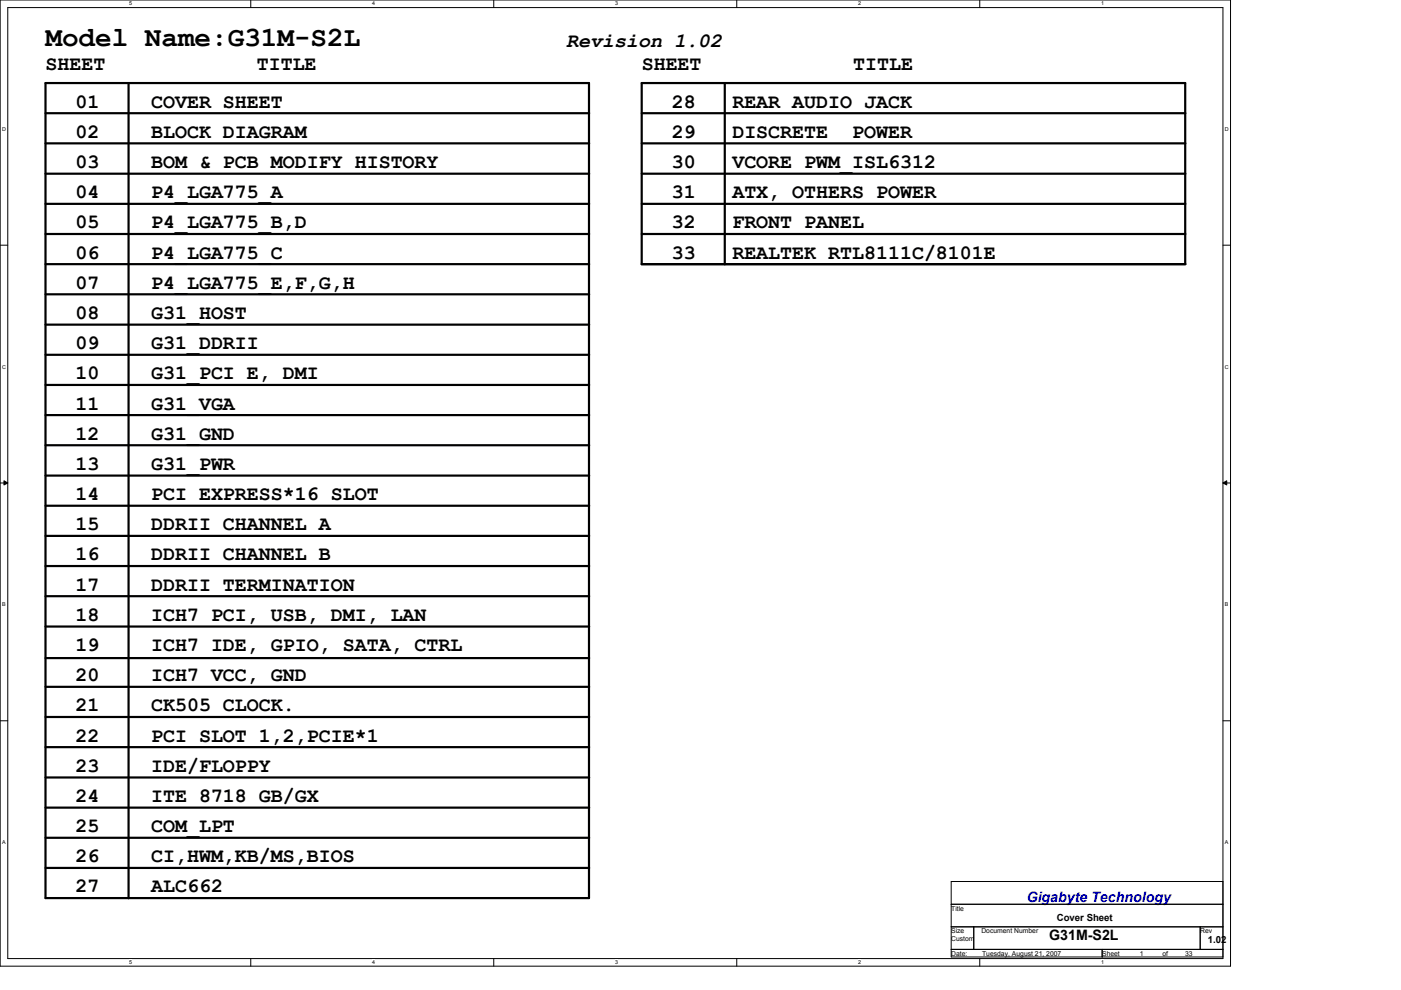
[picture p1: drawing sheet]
<svg xmlns="http://www.w3.org/2000/svg" width="297mm" height="210mm" viewBox="0 0 297 210" stroke-linecap="round" stroke-linejoin="round" font-family="sans-serif">
<defs><g id="words">
<text font-size="5.9" x="9.6" y="9.8">Model Name:G31M-S2L</text>
<g font-size="4.3">
<text x="120.1" y="10">Revision 1.02</text>
<text x="9.6" y="14.8">SHEET</text>
<text x="54.4" y="14.8">TITLE</text>
<text x="136.1" y="14.8">SHEET</text>
<text x="180.9" y="14.8">TITLE</text>
<text x="16" y="22.8">01</text>
<text x="32" y="22.8">COVER SHEET</text>
<text x="142.4" y="22.8">28</text>
<text x="155.3" y="22.8">REAR AUDIO JACK</text>
<text x="16" y="29.2">02</text>
<text x="32" y="29.2">BLOCK DIAGRAM</text>
<text x="142.4" y="29.2">29</text>
<text x="155.3" y="29.2">DISCRETE</text>
<text x="180.7" y="29.2">POWER</text>
<text x="16" y="35.6">03</text>
<text x="32" y="35.6">BOM &amp; PCB MODIFY HISTORY</text>
<text x="142.4" y="35.6">30</text>
<text x="155.3" y="35.6">VCORE PWM_ISL6312</text>
<text x="16" y="42">04</text>
<text x="32" y="42">P4_LGA775_A</text>
<text x="142.4" y="42">31</text>
<text x="155.3" y="42">ATX, OTHERS POWER</text>
<text x="16" y="48.4">05</text>
<text x="32" y="48.4">P4_LGA775_B,D</text>
<text x="142.4" y="48.4">32</text>
<text x="155.3" y="48.4">FRONT PANEL</text>
<text x="16" y="54.8">06</text>
<text x="32" y="54.8">P4_LGA775_C</text>
<text x="142.4" y="54.8">33</text>
<text x="155.3" y="54.8">REALTEK RTL8111C/8101E</text>
<text x="16" y="61.2">07</text>
<text x="32" y="61.2">P4_LGA775_E,F,G,H</text>
<text x="16" y="67.6">08</text>
<text x="32" y="67.6">G31_HOST</text>
<text x="16" y="74">09</text>
<text x="32" y="74">G31_DDRII</text>
<text x="16" y="80.4">10</text>
<text x="32" y="80.4">G31_PCI E, DMI</text>
<text x="16" y="86.8">11</text>
<text x="32" y="86.8">G31_VGA</text>
<text x="16" y="93.2">12</text>
<text x="32" y="93.2">G31_GND</text>
<text x="16" y="99.6">13</text>
<text x="32" y="99.6">G31_PWR</text>
<text x="16" y="106">14</text>
<text x="32" y="106">PCI EXPRESS*16 SLOT</text>
<text x="16" y="112.4">15</text>
<text x="32" y="112.4">DDRII CHANNEL A</text>
<text x="16" y="118.8">16</text>
<text x="32" y="118.8">DDRII CHANNEL B</text>
<text x="16" y="125.2">17</text>
<text x="32" y="125.2">DDRII TERMINATION</text>
<text x="16" y="131.6">18</text>
<text x="32" y="131.6">ICH7 PCI, USB, DMI, LAN</text>
<text x="16" y="138">19</text>
<text x="32" y="138">ICH7 IDE, GPIO, SATA, CTRL</text>
<text x="16" y="144.4">20</text>
<text x="32" y="144.4">ICH7 VCC, GND</text>
<text x="16" y="150.8">21</text>
<text x="32" y="150.8">CK505 CLOCK.</text>
<text x="16" y="157.2">22</text>
<text x="32" y="157.2">PCI SLOT 1,2,PCIE*1</text>
<text x="16" y="163.6">23</text>
<text x="32" y="163.6">IDE/FLOPPY</text>
<text x="16" y="170">24</text>
<text x="32" y="170">ITE 8718 GB/GX</text>
<text x="16" y="176.4">25</text>
<text x="32" y="176.4">COM_LPT</text>
<text x="16" y="182.8">26</text>
<text x="32" y="182.8">CI,HWM,KB/MS,BIOS</text>
<text x="16" y="189.2">27</text>
<text x="32" y="189.2">ALC662</text>
</g>
<text font-size="3" fill="#00f" x="217.7" y="191.3">Gigabyte Technology</text>
<text font-size="3" x="222.5" y="199.3">G31M-S2L</text>
<g font-size="2.1">
<text x="224.1" y="195.2">Cover Sheet</text>
<text x="256.1" y="200">1.02</text>
</g>
<g font-size="1.4">
<text x="201.7" y="193.1">Title</text>
<text x="201.7" y="197.9">Size</text>
<text x="208.1" y="197.9">Document Number</text>
<text x="254.5" y="197.9">Rev</text>
<text x="201.7" y="202.6">Date:</text>
<text x="201.7" y="199.5">Custom</text>
<text x="208.2" y="202.6">Tuesday, August 21, 2007</text>
<text x="233.7" y="202.6">Sheet</text>
<text x="241.7" y="202.6">1</text>
<text x="246.5" y="202.6">of</text>
<text x="251.3" y="202.6">33</text>
</g>
<g font-size="1.1">
<text x="27.4" y="1.1">5</text>
<text x="78.9" y="1.1">4</text>
<text x="130.4" y="1.1">3</text>
<text x="181.9" y="1.1">2</text>
<text x="233.5" y="1.1">1</text>
<text x=".5" y="27.8">D</text>
<text x="259.7" y="27.8">D</text>
<text x=".5" y="78.1">C</text>
<text x="259.7" y="78.1">C</text>
<text x=".5" y="128.6">B</text>
<text x="259.7" y="128.6">B</text>
<text x=".5" y="179">A</text>
<text x="259.7" y="179">A</text>
<text x="27.4" y="204.4">5</text>
<text x="78.9" y="204.4">4</text>
<text x="130.4" y="204.4">3</text>
<text x="181.9" y="204.4">2</text>
<text x="233.5" y="204.4">1</text>
</g>
</g></defs>
<path d="M0 0h260.9v204.9h-260.9zM1.6 1.6h257.7v201.6h-257.7z" fill="none" stroke="#000" stroke-width=".21"/>
<g fill="#fff">
<path d="M27.4 .2h.6v1.2h-.6z"/>
<path d="M27.4 203.4h.6v1.2h-.6z"/>
</g>
<path d="M53.2 0v1.6M53.2 203.2v1.7" fill="none" stroke="#000" stroke-width=".21"/>
<g fill="#fff">
<path d="M78.9 .2h.6v1.2h-.6z"/>
<path d="M78.9 203.4h.6v1.2h-.6z"/>
</g>
<path d="M104.7 0v1.6M104.7 203.2v1.7" fill="none" stroke="#000" stroke-width=".21"/>
<g fill="#fff">
<path d="M130.4 .2h.6v1.2h-.6z"/>
<path d="M130.4 203.4h.6v1.2h-.6z"/>
</g>
<path d="M156.2 0v1.6M156.2 203.2v1.7" fill="none" stroke="#000" stroke-width=".21"/>
<g fill="#fff">
<path d="M181.9 .2h.6v1.2h-.6z"/>
<path d="M181.9 203.4h.6v1.2h-.6z"/>
</g>
<path d="M207.7 0v1.6M207.7 203.2v1.7" fill="none" stroke="#000" stroke-width=".21"/>
<g fill="#fff">
<path d="M233.5 .2h.6v1.2h-.6z"/>
<path d="M233.5 203.4h.6v1.2h-.6z"/>
<path d="M.5 26.8h.7v1.2h-.7z"/>
<path d="M259.7 26.8h.8v1.2h-.8z"/>
<path d="M.5 77.2h.7v1.2h-.7z"/>
<path d="M259.7 77.2h.8v1.2h-.8z"/>
</g>
<path d="M0 52h1.6M259.3 52h1.6" fill="none" stroke="#000" stroke-width=".21"/>
<g fill="#fff">
<path d="M.5 127.6h.7v1.2h-.7z"/>
<path d="M259.7 127.6h.7v1.2h-.7z"/>
</g>
<path d="M0 102.4h1.6M.8 101.9l.8 .5-.8 .4zM259.3 102.4l.8-.5v.9zM259.3 102.4h1.6" fill="none" stroke="#000" stroke-width=".21"/>
<path d="M.8 101.9l.8 .5-.8 .4zM259.3 102.4l.8-.5v.9z" fill="#000"/>
<g fill="#fff">
<path d="M.5 178h.7v1.2h-.7z"/>
<path d="M259.7 178h.7v1.2h-.7z"/>
</g>
<path d="M0 152.8h1.6M259.3 152.8h1.6M201.7 186.9h57.6v16h-57.6zM201.7 191.7h57.6M201.7 196.5h57.6M206.5 196.5v4.8M254.5 196.5v4.8M201.7 201.3h57.6M233.7 201.3v1.6" fill="none" stroke="#000" stroke-width=".21"/>
<g fill="none" stroke="#000" stroke-width=".47">
<path d="M9.6 17.6h115.3v172.8h-115.3zM27.3 17.6v172.9M153.7 17.6v38.4M9.6 30.4h115.3M9.6 36.8h115.3M9.6 24h115.3M136.1 30.4h115.2M136.1 36.8h115.2M136.1 24h115.2M9.6 56h115.3M9.6 43.2h115.3M9.6 49.6h115.3"/>
<path d="M136.1 43.2h115.2M136.1 49.6h115.2M251.3 56v-38.4h-115.2v38.4h115.2M9.6 62.4h115.3M9.6 75.2h115.3M9.6 68.8h115.3M9.6 81.6h115.3M9.6 94.4h115.3M9.6 88h115.3M9.6 107.2h115.3M9.6 100.8h115.3M9.6 113.6h115.3"/>
<path d="M9.6 120h115.3M9.6 126.4h115.3M9.6 132.8h115.3M9.6 139.5h115.3M9.6 145.6h115.3M9.6 152h115.3M9.6 158.4h115.3M9.6 164.8h115.3M9.6 171.2h115.3M9.6 177.6h115.3M9.6 184h115.3"/>
</g>
<use href="#words"/>
</svg>
